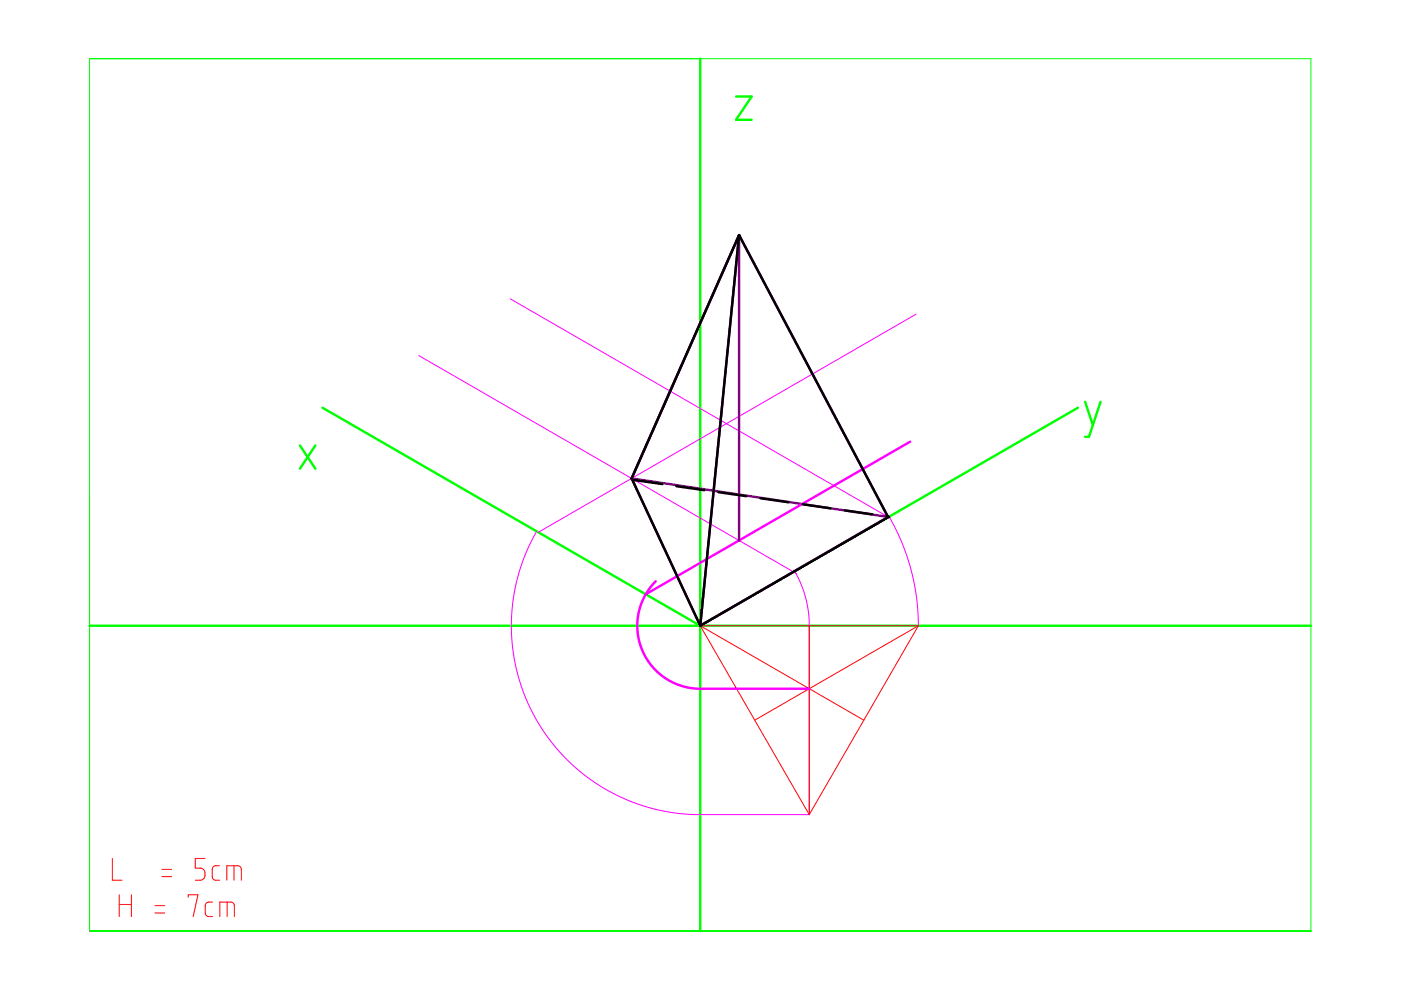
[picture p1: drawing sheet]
<svg xmlns="http://www.w3.org/2000/svg" width="297mm" height="210mm" viewBox="0 0 297 210" stroke-linecap="round" stroke-linejoin="round" font-family="sans-serif">
<path d="M19 12.4h258.9v185h-258.9z" fill="none" stroke="#0f0" stroke-width=".21"/>
<path d="M148.5 12.4v185M156.1 20.5h3.3l-3.3 4.9h3.3M63.6 94.4l3.3 5M66.9 94.4l-3.3 5M68.4 86.4l80.1 46.3 80.1-46.3M230.1 85.2l1.6 4.9M233.3 85.2l-2.4 7.4h-.8M19 132.7h258.9" fill="none" stroke="#0f0" stroke-width=".51"/>
<g fill="none" stroke="#f00" stroke-width=".21">
<path d="M148.5 132.7h46.2M148.5 132.7l23.1 40M148.5 132.7l34.7 20M171.6 132.7v40M194.7 132.7l-23.1 40M194.7 132.7l-34.7 20M23.8 182v4.6h2.1M25.3 189.7v4.6M25.3 191.8h2.6M27.9 189.7v4.6M32.9 193.6h2M32.9 192h2"/>
<path d="M34.3 185.9h2.1M34.3 184.3h2.1M39.9 190.2v-.5h2.1l-1 4.6M43.5 182h-2.1v2.1h1.4l.4 .3 .3 .6-.1 .9-.3 .5-.5 .2h-1.2M45.1 191.3h-1.1l-.3 .3-.2 .3 .1 2.1 .4 .3h1.1M46.5 183.6h-1l-.4 .3-.1 .3v1.8l.1 .3 .5 .3h.9M46.6 194.3v-3h2.5l.3 .2 .3 .4v2.4M48.1 186.6v-3h2.4l.4 .1 .3 .5v2.4M48.2 191.3v3M49.6 183.6v3"/>
</g>
<path d="M88.8 75.4l80.1 46.2M108.2 63.4l80.1 46.2M194.2 66.6l-80.1 46.3M113.8 112.6l-2.4 4.8-1.5 4.3-1 4.9-.5 4.6 .2 5.2 .7 4.5 1.4 5 1.6 3.9 2.3 4.3 2.9 4 3.3 3.5 4.2 3.5 4.1 2.7 4 1.9 4.3 1.5 4.9 1.1 4.9 .4h24.4v-41.4l-.4-2.7-.6-2.6-.8-2.2-1.2-2.6M148.5 132.7l40-23.1 2.7 5.3 1.9 5.5 1.2 6 .3 3.1 .1 3.2M19 197.4h.1" fill="none" stroke="#f0f" stroke-width=".21"/>
<path d="M156.7 49.8v64.8M156.7 49.8l-22.8 51.6M156.7 49.8l-8.2 82.9M156.7 49.8l31.6 59.8M133.9 101.4l14.6 31.3M133.9 101.4l54.4 8.2M188.3 109.6l-39.8 23.1" fill="none" stroke="#800080" stroke-width=".51"/>
<path d="M193 93.6l-56.1 32.4M139 123.2l-1.7 2.2-1.3 2.5-.8 3.1v3l.6 2.9 1.3 2.8 1.5 2 2.2 1.9 1.7 1 1.4 .6 1.9 .6 1.7 .2h24.1" fill="none" stroke="#f0f" stroke-width=".51"/>
<path d="M156.7 49.8l-22.8 51.6 14.6 31.3M156.7 49.8l-8.2 82.9M156.7 49.8l31.6 59.8M134.5 101.8l5.9 .8M143.4 103.1l6 .8M152.3 104.4l5.9 .8M161.2 105.6l6 .9M170.1 106.9l6 .9M179 108.2l6 .9M188 109.5l.5 .1-40 23.1" fill="none" stroke="#000" stroke-width=".51"/>
</svg>
